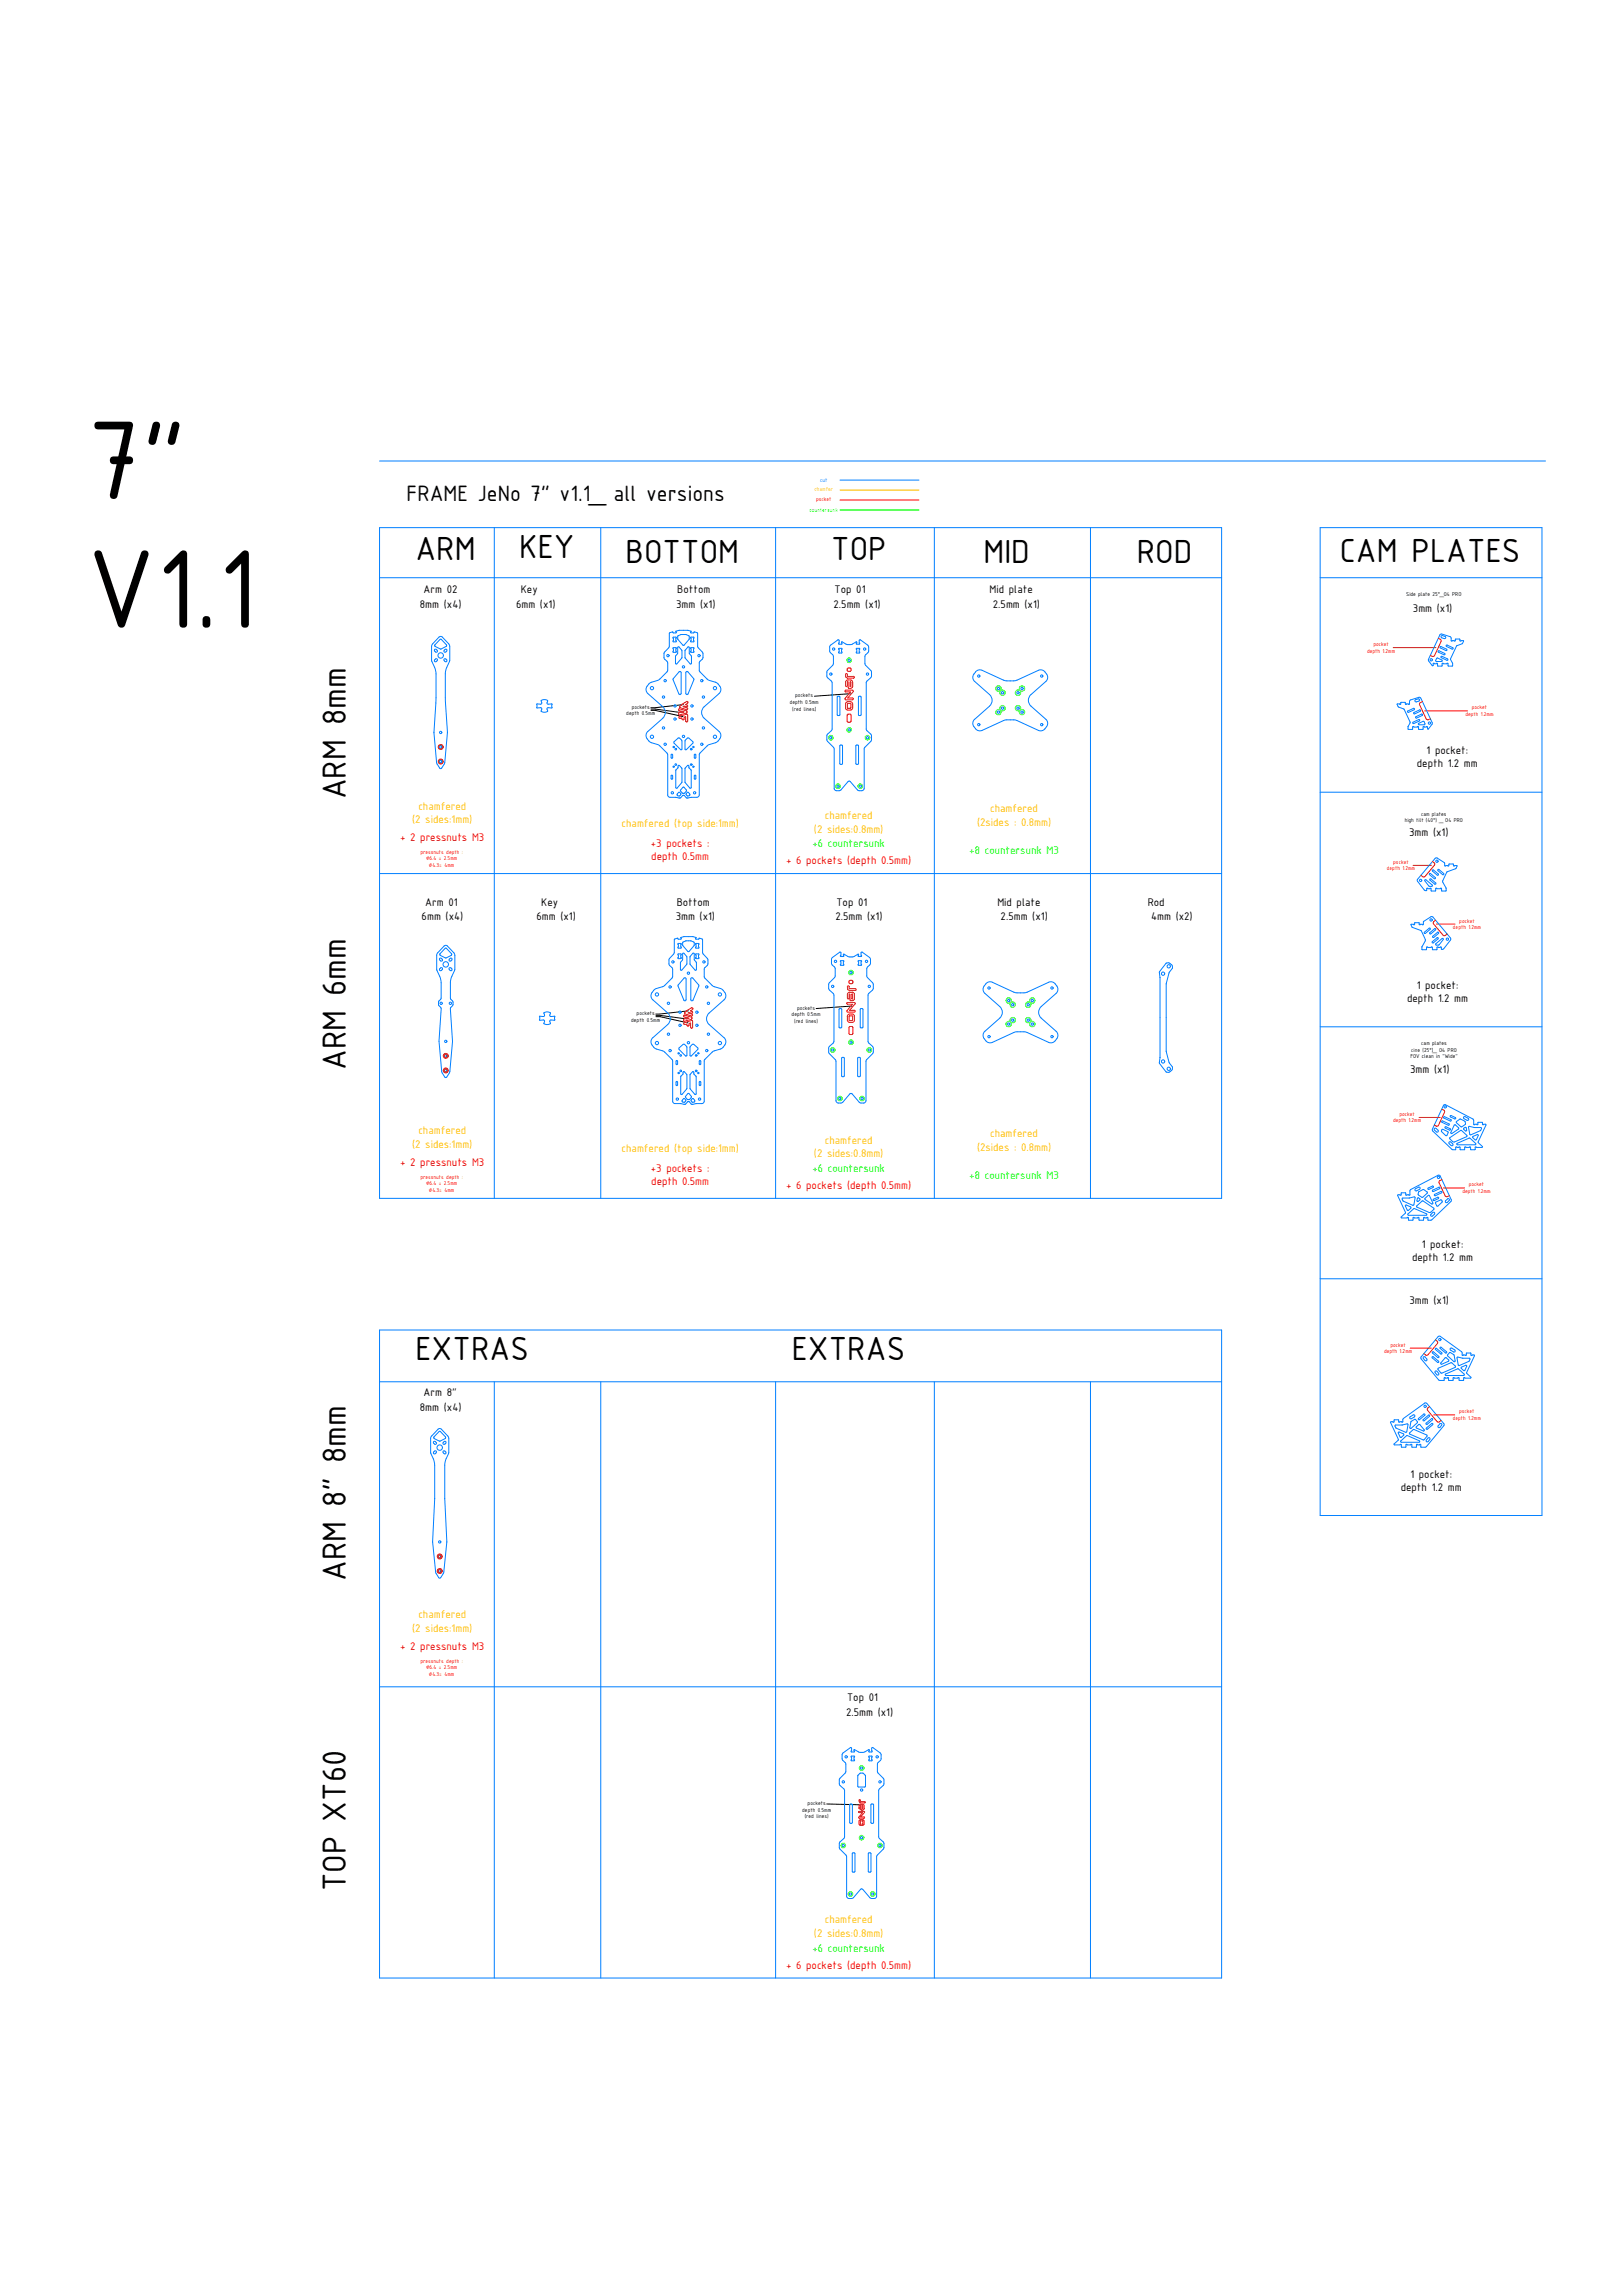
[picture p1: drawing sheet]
<svg xmlns="http://www.w3.org/2000/svg" width="420mm" height="594mm" viewBox="0 0 420 594" stroke-linecap="round" stroke-linejoin="round" font-family="sans-serif">
<defs><g id="words">
<g font-size="31">
<text x="22.4" y="129.2">7&quot;</text>
<text x="22.4" y="162.5">V1.1</text>
</g>
<g font-size="9.3">
<text x="107.5" y="144.9">ARM</text>
<text x="134.4" y="144.5">KEY</text>
<text x="161.9" y="145.8">BOTTOM</text>
<text x="215.2" y="145.1">TOP</text>
<text x="254.6" y="145.7">MID</text>
<text x="294.3" y="145.7">ROD</text>
<text x="346.8" y="145.5">CAM PLATES</text>
<text x="89.5" y="207" transform="rotate(-90 89.5 207)">ARM 8mm</text>
<text x="89.5" y="277.1" transform="rotate(-90 89.5 277.1)">ARM 6mm</text>
<text x="107.5" y="352.1">EXTRAS</text>
<text x="204.9" y="352.1">EXTRAS</text>
<text x="89.5" y="409.3" transform="rotate(-90 89.5 409.3)">ARM 8&quot; 8mm</text>
<text x="89.5" y="489.5" transform="rotate(-90 89.5 489.5)">TOP XT60</text>
</g>
<text font-size="6.2" x="105.2" y="129.7">FRAME JeNo 7&quot; v1.1_ all versions</text>
<g font-size="3.1">
<text x="109.6" y="153.6">Arm 02</text>
<text x="134.8" y="153.6">Key</text>
<text x="175.3" y="153.6">Bottom</text>
<text x="216.1" y="153.6">Top 01</text>
<text x="256.2" y="153.6">Mid plate</text>
<text x="108.7" y="157.3">8mm (x4)</text>
<text x="133.6" y="157.3">6mm (x1)</text>
<text x="175" y="157.3">3mm (x1)</text>
<text x="215.8" y="157.3">2.5mm (x1)</text>
<text x="257" y="157.3">2.5mm (x1)</text>
<text x="365.8" y="158.3">3mm (x1)</text>
<text x="369.3" y="195.2">1 pocket:</text>
<text x="366.8" y="198.5">depth 1.2 mm</text>
<text x="364.8" y="216.3">3mm (x1)</text>
<text x="109.2" y="238.2">6mm (x4)</text>
<text x="110.1" y="234.4">Arm 01</text>
<text x="138.9" y="238.2">6mm (x1)</text>
<text x="140.1" y="234.4">Key</text>
<text x="174.9" y="238.2">3mm (x1)</text>
<text x="175.2" y="234.4">Bottom</text>
<text x="216.3" y="238.2">2.5mm (x1)</text>
<text x="216.5" y="234.4">Top 01</text>
<text x="258.2" y="234.4">Mid plate</text>
<text x="259" y="238.2">2.5mm (x1)</text>
<text x="297.1" y="234.4">Rod</text>
<text x="298" y="238.2">4mm (x2)</text>
<text x="366.8" y="256">1 pocket:</text>
<text x="364.3" y="259.3">depth 1.2 mm</text>
<text x="365.1" y="277.8">3mm (x1)</text>
<text x="368" y="323">1 pocket:</text>
<text x="365.5" y="326.3">depth 1.2 mm</text>
<text x="364.9" y="337.5">3mm (x1)</text>
<text x="108.7" y="365.1">8mm (x4)</text>
<text x="109.6" y="361.4">Arm 8&quot;</text>
<text x="365.1" y="382.7">1 pocket:</text>
<text x="362.6" y="386">depth 1.2 mm</text>
<text x="219.3" y="440.4">Top 01</text>
<text x="219" y="444.1">2.5mm (x1)</text>
</g>
<g font-size="3.1" fill="#ffbf00">
<text x="108.3" y="209.6">chamfered</text>
<text x="106.7" y="213.1">(2 sides:1mm)</text>
<text x="160.9" y="214.2">chamfered (top side:1mm)</text>
<text x="210.7" y="215.5">(2 sides:0.8mm)</text>
<text x="213.5" y="212">chamfered</text>
<text x="252.9" y="213.9">(2sides : 0.8mm)</text>
<text x="256.3" y="210.3">chamfered</text>
<text x="108.3" y="293.6">chamfered</text>
<text x="106.7" y="297.2">(2 sides:1mm)</text>
<text x="160.9" y="298.3">chamfered (top side:1mm)</text>
<text x="210.7" y="299.6">(2 sides:0.8mm)</text>
<text x="213.5" y="296.1">chamfered</text>
<text x="252.9" y="297.9">(2sides : 0.8mm)</text>
<text x="256.3" y="294.4">chamfered</text>
<text x="108.3" y="418.9">chamfered</text>
<text x="106.7" y="422.5">(2 sides:1mm)</text>
<text x="213.5" y="497.9">chamfered</text>
<text x="210.7" y="501.4">(2 sides:0.8mm)</text>
</g>
<g font-size="3.1" fill="#f00">
<text x="103.6" y="217.8">+ 2 pressnuts M3</text>
<text x="168.5" y="219.3">+3 pockets :</text>
<text x="168.6" y="222.6">depth 0.5mm</text>
<text x="203.5" y="223.7">+ 6 pockets (depth 0.5mm)</text>
<text x="103.6" y="301.9">+ 2 pressnuts M3</text>
<text x="168.5" y="303.3">+3 pockets :</text>
<text x="168.6" y="306.7">depth 0.5mm</text>
<text x="203.5" y="307.7">+ 6 pockets (depth 0.5mm)</text>
<text x="103.6" y="427.2">+ 2 pressnuts M3</text>
<text x="203.5" y="509.6">+ 6 pockets (depth 0.5mm)</text>
</g>
<g font-size="3.1" fill="#0f0">
<text x="210.3" y="219.4">+6 countersunk</text>
<text x="250.9" y="221">+8 countersunk M3</text>
<text x="210.3" y="303.4">+6 countersunk</text>
<text x="250.9" y="305.1">+8 countersunk M3</text>
<text x="210.3" y="505.3">+6 countersunk</text>
</g>
<text font-size="1.6" fill="#007fff" x="212.3" y="124.7">cut</text>
<text font-size="1.6" fill="#ffbf00" x="210.9" y="127.2">chamfer</text>
<g font-size="1.6" fill="#f00">
<text x="211.3" y="129.7">pocket</text>
<text x="355.6" y="167.3">pocket</text>
<text x="353.9" y="168.9">depth 1.2mm</text>
<text x="379.4" y="185.3">depth 1.2mm</text>
<text x="381" y="183.6">pocket</text>
<text x="108.8" y="221.1">pressnuts depth :</text>
<text x="110.3" y="222.7">∅6.4 = 2.5mm</text>
<text x="111" y="224.4">∅4.3= 4mm</text>
<text x="359" y="225.3">depth 1.2mm</text>
<text x="360.7" y="223.6">pocket</text>
<text x="377.8" y="238.8">pocket</text>
<text x="376.1" y="240.5">depth 1.2mm</text>
<text x="360.6" y="290.5">depth 1.2mm</text>
<text x="362.3" y="288.9">pocket</text>
<text x="108.8" y="305.1">pressnuts depth :</text>
<text x="110.3" y="306.8">∅6.4 = 2.5mm</text>
<text x="111" y="308.5">∅4.3= 4mm</text>
<text x="378.6" y="308.8">depth 1.2mm</text>
<text x="380.2" y="307.1">pocket</text>
<text x="358.3" y="350.3">depth 1.2mm</text>
<text x="360" y="348.6">pocket</text>
<text x="377.7" y="365.9">pocket</text>
<text x="376.1" y="367.5">depth 1.2mm</text>
<text x="108.8" y="430.4">pressnuts depth :</text>
<text x="110.3" y="432.1">∅6.4 = 2.5mm</text>
<text x="111" y="433.8">∅4.3= 4mm</text>
</g>
<text font-size="1.6" fill="#0f0" x="209.5" y="132.4">countersunk</text>
<g font-size="1.6">
<text x="364" y="154.3">Side plate 25°_O4 PRO</text>
<text x="162.1" y="185.2">depth 0.5mm</text>
<text x="163.5" y="183.5">pockets</text>
<text x="204.5" y="182.2">depth 0.5mm</text>
<text x="205.1" y="184">(red lines)</text>
<text x="205.9" y="180.5">pockets</text>
<text x="363.7" y="212.9">high tilt (40°) _ O4 PRO</text>
<text x="367.9" y="211.1">cam plates</text>
<text x="164.8" y="262.8">pockets</text>
<text x="204.9" y="263">depth 0.5mm</text>
<text x="206.3" y="261.4">pockets</text>
<text x="163.4" y="264.5">depth 0.5mm</text>
<text x="205.6" y="264.8">(red lines)</text>
<text x="365.1" y="273.9">FOV clean in &quot;Wide&quot;</text>
<text x="365.3" y="272.2">cine (25°)_ O4 PRO</text>
<text x="368" y="270.4">cam plates</text>
<text x="209.1" y="467.3">pockets</text>
<text x="207.7" y="468.9">depth 0.5mm</text>
<text x="208.3" y="470.7">(red lines)</text>
</g>
</g></defs>
<!-- layer: Calque1 -->
<g fill="none" stroke="#007fff" stroke-width=".26">
<path d="M98.3 119.3h301.8M98.3 136.6h218v173.6h-218zM128 136.6v173.6M155.5 136.6v173.6M200.8 136.6v173.6M217.5 124.3h20.4M241.9 136.6v173.6M282.3 136.6v173.6M341.8 136.6h57.4v255.7h-57.4zM98.3 149.5h218M341.8 149.5h57.4M112.7 168.8h.3l.2-.2-.4-.6-.4 .3 .3 .5"/>
<path d="M113.2 171v-.3l-.2-.2-.6 .4 .3 .4 .5-.3M114.5 164.9l-.4-.2-.5 .2-1.6 1.8-.3 .7v3.7l1 2.1 .2 1.2-.1 7.6M114.5 164.9l1.7 1.8 .2 .7v3.7l-1.1 2.9v8a50.8 50.8 0 0 1-.2 15.4M115 171l-.1-.3 .2-.2 .6 .4-.2 .4-.5-.3M115.4 168.8h-.3l-.2-.2 .4-.6 .4 .3-.3 .5M115.6 167l-1.5-1.6-1.6 1.8 1.6 .8 1.5-.8M115.6 167v.2M167.5 177.6a1.41 1.41 0 0 0 .2 1.9l3.9 3.4a1.99 1.99 0 0 1 0 3l-3.9 3.4M174.2 167.7h.9v1.1h-.9zM174.2 165h.9v1.1h-.9zM175.4 164.7l.1 .8M175.5 165.5l1.3 1.5"/>
<path d="M176.3 164.3v-.1a2.62 2.62 0 0 1 2 .4l.1 .1M176.3 164.3l-.9 .4M176.3 179.5l-.2 .3-.4-.2-1.5-3.8 1.8-2 .3 .3v5.4M176.5 168.3v2l-1.5 1.6-.1-2 .5-.8 .1-1.6h.3l.7 .8M176.8 167h.3M177.4 168.3l-.1 2 1.6 1.6 .1-2-.6-.7v-1.7h-.3l-.7 .8M178.1 173.9l1.5 1.8v.3M178.1 173.9l-.4-.1-.2 .3v5.4M178.4 164.7v.8l-1.3 1.5M178.8 167.7h.8v1.1h-.8zM178.8 165h.8v1.1h-.8zM179.6 176l-1.5 3.6-.3 .2-.3-.3"/>
<path d="M180.6 164l-.9-.5-.2 .3h-.6l-.2-.1 .2-.3-.9-.2h-2.2l-.8 .2 .1 .3-.1 .1h-.7l-.1-.3-.9 .4v3.5l-1.4 1.8v1.2l.9 1v2.4l-2.2 2.1-2.2 .8-.9 .9M180.6 167.3l1.4 1.9v1.2l-1 1 .1 2.4 2.1 2.1 2.3 .8 .8 .9M180.6 164v3.3M186.3 177.6a1.4 1.4 0 0 1-.1 1.9l-3.9 3.4a1.98 1.98 0 0 0 0 3l3.9 3.4M214.3 175.4l.9 .9 .2 .4M215 167l-.2 .3v1.4l.8 .8M215.4 176.7v12M215.5 169.5l.2 .4M215.7 171.8l-.1 .4-1.5 1.6-.1 1.2 .2 .4M215.8 169.9v1.9M217.2 165.8l-.3-.2-1.9 1.4M217.2 167.8l-.1 .2 .1 .1"/>
<path d="M217.2 168.7l-.1 .2 .1 .1M217.2 166.4l-.1 .2 .1 .2M217.2 167.8l.8 .2-.1 .1 .1 .9h-.8M217.2 166.8l.8-.1-.1-.6 1.6 .8M217.2 165.8v.6M217.2 168.1v.6M219.5 166.9l1-.1 1.2-.7v.6l.7 .1 .2-.2-.2-.8 .2-.2 2.2 1.5 .1 1.6-1 1.2v1.9l.2 .4M221.7 167.9h.8v1.1h-.8zM224.1 172.2l1.3 1.3 .2 .5-.1 1.3-1.2 1.3-.1 12.1 .1 .3 1.2 1.1 .1 1.4-.2 .4-1.7 1.8v10.4l-.4 .5h-1.2l-2.3-2.4-2.2 2.4-1.1 .1-.5-.4v-10.4l-.2-.5-1.7-1.6v-1.3l.1-.5M252.3 176.4l3.9 3.4a1.99 1.99 0 0 1 0 3l-3.9 3.4M252.6 173.9a1.58 1.58 0 0 0-.3 2.5M254.2 173.5a1.4 1.4 0 0 0-1.7 .4"/>
<path d="M254.3 173.5l5.5 2.6M259.8 176.1l2.6 .2 .9-.2M270.5 173.9a1.58 1.58 0 0 1 .3 2.5M270.5 173.9a1.4 1.4 0 0 0-1.7-.4l-5.5 2.6M270.8 176.4l-3.9 3.4a1.99 1.99 0 0 0 0 3l3.9 3.4M372.2 170.3l-.3 .1-.2 .5 .1 .3M372.2 170.3l1.1 .6M372.4 168.8l-.1-.2 .2-.1 1.5 .6 .1 .3-.3 .1-1.4-.7M372.8 164.3l.4-.2 2.2 .7 .2 .2 .2 1 .2-.2 .7 .1 .1-.5h1l.2 .5 .8-.1 .1 .2M372.8 164.3l-3 6.5 1 1.5h.2l.1-.6 .7 .1 .2-.1 .2 .7h1l.1-.6M372.9 167.7l-.1-.2 .2-.1 1.5 .6M372.9 167.7l1.4 .7 .3-.1-.1-.3"/>
<path d="M373.1 170.2l-.1-.2 .3-.1 1.4 .7 .1 .2-.2 .1-1.5-.6M373.1 164.6l1 .1 .2 .4-.3 .2-.7-.2-.3-.2zM373.3 170.9l.1 .2-.2 .1h-1.4M373.3 171.8l.2-.1 .2 .1h.8l.2-.1 .2 .7 1.1-.1M375.9 168l.3-.1-.1-.2-1.5-.7-.2 .1 .1 .2 1.4 .7M376.1 171.7v.6M378.9 166l-.4 .7-1.5 .5-1.5 3.4 .5 1.1M112.8 182a49.9 49.9 0 0 0 .2 15.4M113 197.4l.8 1.4 .3 .2 .2-.2 .8-1.4M138.9 182.4l.1 .9M139 182.2l-.1 .1M139.9 183.2l.4 .2-.2 .6a1.21 1.21 0 0 0 1.7 0l-.2-.6 .3-.2"/>
<path d="M139.9 183.2l-.8 .1M140.1 181.3a1.57 1.57 0 0 1 1.6 0M140.1 181.3l.1 .9h-1.1M141.7 181.3v.9l1.2 .1M142.9 182.4v.8h-1M167.7 189.3a1.81 1.81 0 0 0 1 3l1.9 .6 2.2 2.3 .1 10.8 .6 .4 2.4 .2 .3-.1 .6-.6h.4M173.8 195.3l.3 .1v.7l-.2 .2-.2-.2zM175.6 198.2h.3l.6 .8v3.5l-1.4 1.6-.2-4.7 .6-.7zM175.9 191.1h-.4l-1.1 1.1 1.8 1.9M175.9 191.1l.6 .7M176.5 191.8v2.1l-.3 .1M177.4 191.6l-.1 .2"/>
<path d="M177.9 191.1l-.5 .5M178.3 198.3l-.3-.1-.7 .7v3.6l1.5 1.6 .1-4.7-.5-.7-.1-.4M178.3 191.1h-.4M178.3 191.1l1 .8 .1 .4-1.8 1.8-.3-.2v-2.1M179.8 195.3l.3 .1v.7l-.2 .2-.2-.2zM186.2 189.3a1.81 1.81 0 0 1-1 3l-2 .6-2.2 2.3v10.8l-.6 .4-2.6 .2-.6-.7M215.4 188.7l-.2 .5-.9 .8M217.2 180.2l.2 .2M217.2 180.2l-.5 .2v4.6l.5 .2M217.4 185l-.2 .2M217.4 180.4v4.6M217.5 192.9h.4l.2 .2v4.6l-.2 .2-.5-.2z"/>
<path d="M221.6 192.9h.5l.2 .2v4.6l-.2 .2-.5-.2zM222.9 180.4l-.2-.2-.5 .2v4.6l.5 .2 .2-.2M222.9 180.4v4.6M252.3 186.2a1.84 1.84 0 0 0 0 2.1 1.84 1.84 0 0 0 1.9 .8M270.8 186.2a1.84 1.84 0 0 1 0 2.1 1.84 1.84 0 0 1-2 .8l-5.8-2.7-2.4-.1-.8 .2-5.5 2.6M361.7 182.3l.3 .6M361.9 182.9l1.6 .7 1.6 3.3M362.7 181.8l-.1 .5-.8-.1-.1 .1M365 186.9v.2M365.1 187.1a1.8 1.8 0 0 0-.6 1.6l1.1 .1 .1-.7 1.2 .1 .2-.2 .1 .8h1.1l.1-.6M365.2 181.2l-.3 .2-.2 1-.1-.2-.7 .1-.2-.5h-1M365.2 181.2l2.1-.7 .4 .1 3.1 6.5-.1 .4-.9 1.2h-.2l-.2-.7-.2 .2-.6-.2-.2 .2"/>
<path d="M366.1 184.4l1.4-.6h.3l-.1 .3-1.5 .7-.2-.1zM366.1 183.7l.1-.2-.3-.1-1.4 .6M366.1 183.7l-1.5 .7-.2-.1 .1-.3M366.5 181.1l.8-.2 .2 .4-.2 .2M366.5 181.1l-.2 .2 .2 .4 .8-.2M366.7 185.9l-.2-.1 .1-.3 1.4-.7 .3 .1-.1 .3-1.5 .7M367.4 186.6l.1-.2-.2-.1-1.5 .6-.1 .3 .3 .1 1.4-.7M368.7 186.8l-.3-.1-1.2 .8 .2 .1h1.3l.2-.3M368.7 186.8l.2 .5M173.8 200.7l.3 .1v.7l-.2 .2-.2-.2zM175.3 205.6v.2M175.7 205.1h.3l.2 .6"/>
<path d="M175.7 205.1l-.4 .5M176.2 205.7l-.3 .3-.6-.2M177.6 205.7l.3 .3M177.7 204.5v.3M177.7 204.5l-.6-.7h-.3l-.7 .8 .7 .8M177.7 204.8l-.5 .5-.4 .1M178.2 205.1h-.3l-.3 .6M178.2 205.1l.3 .4M178.5 205.5v.4l-.6 .1M179.8 200.7l.3 .1v.7l-.2 .2-.2-.2zM341.8 205.1h57.4M98.3 226.1h218"/>
<path d="M365.9 239.3h-.6l.3 .7 2.2 .9M366.2 238.9v.5l-.3-.2M366.3 238.8l-.1 .1M366.3 238.9h1M367.3 238.8l.1 .6 .8-.1M368.2 239.2l.2 .2 .2-.9 1.8-1.2h.4l4.7 5.5v.5M368.9 227.8l.2-.1 1.7 1.4-.1 .3h-.8l-1-1.4zM370.2 227.6l.2-.1 1.3 1.1v.2l-.3 .1-1.2-1.1zM370.8 225.5v-.3h.3l1.2 1v.3h-.2l-1.2-1M371.3 227.5l.3-.1v-.2l-1.3-1.1h-.3l.1 .3 1.2 1.1M372.3 225.4l-.1-.3h.3l1.2 1 .1 .3h-.3l-1.2-1M373.5 228.4l.9 1.6"/>
<path d="M376.8 224.9l.4-.8-.8 .1-.2-.5-1-.1-.2 .6-.7-.1-.2 .1-.2-.9-1.9-1.2h-.3l-4.8 5.7 .1 .3 1.9 2.4h.4l.1-.6 .8 .2 .1-.2 .2 .7h1.1l.1-.7 1.2 .2 .1-.2 .2 .7h1.1l.1-.6M376.8 224.9l-2.2 .8-1.1 2.3v.4M113.9 246.9l1.5-1.5 1.5 1.5M113.9 246.9l.1 .4 1.3 .7M114 250.6l.3-.1 .3 .4-.6 .4-.2-.4 .3-.3M114.2 258.4l-.1 .3a1.32 1.32 0 0 0 .1 2.2v.2M114.2 254.4v4M114.5 248.3l.1 .3-.3 .2-.5-.4 .2-.4 .5 .3M115.3 248h.2M116.5 248.1h.5v.4l-.5 .3-.3-.2 .1-.3M116.5 248.1l-.2 .2M116.7 250.6l-.2-.1-.3 .2 .3 .5"/>
<path d="M116.7 250.6l.3 .5-.2 .2-.3-.1M116.9 246.9l-.1 .4-1.3 .7M117.7 251.2v-4.1l-1.9-2.2-.6-.2-2.1 2.4v3.9l.9 2.1 .2 1.3M117.7 251.2l-1.1 2.8 .1 4.7a1.31 1.31 0 0 1-.1 2.2v.2a52.1 52.1 0 0 1-.2 16.5l-1 1.3-1-1.4a52.7 52.7 0 0 1-.2-16.4M168.8 256.9a1.39 1.39 0 0 0 .2 1.9l3.9 3.4a1.99 1.99 0 0 1 0 3l-3.9 3.4M173.2 248.5v1.2l.7 .8M173.9 250.4l.2 .5v1.9l-.1 .4-2.1 2-2.2 .8-.9 .9M174.4 247l-1.2 1.5M175.6 243.1l-.1-.3-.9 .3v3.5l-.2 .4M175.6 246.9l-.1 .2 .1 .1M175.6 247.8l-.1 .2 .1 .1M175.6 244.2l-.1 .2 .1 .1"/>
<path d="M175.6 245.1l-.1 .2 .1 .1M175.6 246.9l.8 .2-.2 .2 .2 .8-.8 .1M175.6 244.2l.8 .2-.2 .1 .2 .9h-.8M175.6 244.5v.6M175.6 247.3v.5M176.2 249.1l.1 2.1 .2-.1 1.3-1.6M176.2 242.8l.2 .3h-.8M176.2 242.8l.9-.4h2.3l.8 .4M176.7 248.4l-.5 .7M176.8 243.9l-.1 .8 1.4 1.6M176.8 243.8a2.61 2.61 0 0 1 2-.3l.9 .4v.8l-1.3 1.6M177.1 253.2l.3-.1 .2 .3v5.4l-.2 .3-.4-.2-1.5-3.8z"/>
<path d="M177.8 247.6v.1M177.8 247.6l-1-.9-.1 1.7M177.8 247.7v1.8M178.1 246.3h.3M178.9 253.2h.5l1.5 1.9-1.7 4-.4-.3zM179.4 246.8l-.7 .8M179.4 246.8h.3v1.6l.6 .8-.2 2-1.5-1.6 .1-2M180.1 247h.8v1.1h-.8zM180.1 244.3h.8v1.1h-.8zM180.2 242.8l-.2 .2 .2 .1h.6l.2-.3 .8 .3 .1 3.6 1.4 1.8M182.5 253.2l1.9 1.9M183.3 248.5l-.1 1.2-.9 1v2.1l.2 .4"/>
<path d="M184.3 255.1l2.5 .9 .8 .9M187.6 256.9a1.4 1.4 0 0 1-.2 1.9l-3.8 3.4a1.99 1.99 0 0 0 0 3l3.8 3.4M216.2 250.8l-.1 2.1-1.4 1.5-.2 .4 .1 1.4 1.1 .9 .2 .5v12l-.2 .4-1.1 1-.1 1.3 .2 .5 1.7 1.8v10.3M217.6 248.7h.8v1.1h-.8zM222.3 247.1l-.2-.1-1.1 .6-1 .1-1.6-.7v.6h-.7l-.2-.2 .2-.1v-.8h-.3l-2.1 1.6v1.4l.9 1.3M222.3 247.3l-.2 .1 .2 .2M222.3 249.6l-.2 .1 .2 .2M222.3 248.7l-.2 .1 .2 .2M222.3 247.6h.7l-.1-1 .2-.2 2.1 1.6 .1 1.5-.9 1.3M222.3 248.7l.8 .1-.2 .2 .1 .8-.7 .1M222.3 247.1v.2M222.3 249v.6"/>
<path d="M224.4 250.8l.1 2.1 1.4 1.5 .2 .4-.1 1.4-1.1 .9-.2 .5v12l1.4 1.7-.1 1.3-1.8 2v10.3M255 257.1l3.8 3.5a1.99 1.99 0 0 1 0 2.9l-3.8 3.5M271.5 254.3a1.84 1.84 0 0 1 1.9 .7 1.84 1.84 0 0 1 0 2.1M271.5 254.3l-5.6 2.5-.8 .2-2.6-.2-5.6-2.5a1.85 1.85 0 0 0-2 .7 1.85 1.85 0 0 0 .1 2.1M273.4 257.1l-3.8 3.5a1.99 1.99 0 0 0 0 2.9l3.8 3.5M300.3 253.1h.1M300.3 253.1v20.6M301.9 254.6v17.5l.7 2.9M302.6 251.9l-.7 2.7M302.8 249.3h-.9l-1.7 2.2 .1 1.6M302.8 249.3l.5 .4M303.3 249.7l.2 .8"/>
<path d="M303.5 250.5l-.9 1.3M367.8 240.9l1.2 2.5-.9 1.7M368.1 245.1l.1 .7h1.1v-.5M369.3 245.2l.1-.1 .2 .1M369.6 245.3h.9M370 240.3h.2v.3l-1.2 1M370 240.3l-1.3 1v.3h.3M370.2 241.4l1.2-1h.3l-.1 .3-1.2 1h-.3zM370.5 245.2l.2-.1 .1 .1M370.8 245.3v.5M370.9 242.4l1.2-1.1h.3v.3l-1.2 1h-.3zM372 245.2l.2-.1 .1 .1"/>
<path d="M372 245.3l-.1 .5-1.1-.1M372 242.7l.3 .1v.2l-1.2 1.1-.3-.1v-.2l1.2-1.1M372.3 245.3h.5M372.6 244.6h-.8l-.2-.2 1.7-1.5h.3v.3l-1 1.4M372.8 245.2l.2-.1 .1 .1M373.1 245.3v.3M375.5 243.3l-1.7 2.3-.4 .2-.3-.2M139.8 263v1.1M139.8 264.1h1l.2 .2-.2 .6M140.8 262.3a1.22 1.22 0 0 1 1.7 0l-.2 .4M140.8 262.3l.2 .4M141 262.7l-.2 .4h-1"/>
<path d="M142.3 262.7l.2 .4h1M143.5 263l.1 1.1h-1.1l-.2 .2 .2 .6a1.24 1.24 0 0 1-1.7 0M169 268.6a1.82 1.82 0 0 0 .9 3l2 .6 2.2 2.3v10.6l.4 .5 2.9 .3 .7-.7h.4l.6 .7 3-.4 .2-.4v-10.5l.2-.4M175.1 274.6l.3 .1v.7l-.2 .2-.2-.2zM175.1 280l.3 .1v.7l-.2 .2-.2-.2zM177.2 270.4h-.4l-1.1 1 1.8 1.9M177.2 270.4l.6 .7M177.8 278.2l-.9-.8-.1 .7-.6 .5 .1 4.7h.3l1.2-1.6M177.8 273.2l-.3 .1M177.8 271.1v2.1M177.8 278.2v3.5M178.6 271.1v2.1l.4 .1"/>
<path d="M179.2 270.4h.4l1.1 1-1.7 1.9M179.2 270.4l-.6 .7M179.3 277.4l.3 .1v.5l.6 .7-.1 4.6-1.5-1.6v-3.5zM181.1 274.6l.3 .1v.7l-.2 .2-.2-.2zM181.1 280l.3 .1v.7l-.2 .2-.2-.2zM184.4 272.4l-1.9 1.8M187.4 268.6a1.82 1.82 0 0 1-.9 3l-2.2 .8M217.3 261.1h.4l.2 .2v4.6l-.2 .2-.5-.2zM217.9 273.8l.5-.1 .2 .2v4.6l-.2 .2-.5-.2zM222.1 273.8l.4-.1 .2 .2v4.6l-.2 .2-.5-.2zM222.8 261.1h.4l.2 .2v4.6l-.2 .2-.5-.2zM255 267a1.84 1.84 0 0 0-.1 2.1 1.84 1.84 0 0 0 2 .7l5.6-2.5 .8-.2 2.3 .1 5.9 2.6"/>
<path d="M273.4 267a1.83 1.83 0 0 1 .1 2.1 1.83 1.83 0 0 1-2 .7M300.3 273.7v.1M300.3 273.8l-.1 1.5 1.7 2.2h.9M302.6 275l.9 1.3-.1 .6-.6 .6M341.8 265.8h57.4M176.9 284.4l-.3 .4v.4l.6 .1 .3-.3M176.9 284.4h.3M177.2 284.4l.3 .6M178.5 284.6h-.5l-.6-.7 .7-.9 .9 .9-.5 .7M178.9 284.7v.3M179.2 284.4l-.3 .3M179.5 284.4h-.3"/>
<path d="M179.5 284.4l.3 .4v.4l-.6 .1-.3-.3M216.4 284.9l.2 .4 .4 .2 1.2-.2M218.2 285.3l2.1-2.3 2.1 2.3M224.2 284.9l-.2 .4-.4 .2-1.2-.2M370.8 292.3l.1 .5 5.2 4.8M371.8 292.1l-.3-.1-.2 .4 .5 .6M371.8 292.1l.5 .6-.2 .4-.3-.1M373.2 290.3l.3-.1 1.6 .7 .1 .3-.3 .1-1.6-.8zM373.3 292.4l.2-.1 1.3 .6 .1 .3M373.3 292.4l-.1 .5 1.1 1.1 .6-.8M373.7 286.2l.5-.2 7.1 3.7M373.7 286.2l-2.9 6.1"/>
<path d="M374 289.1l-.3 .1 .1 .2 1.6 .8 .3-.1-.1-.3-1.6-.7M375.2 296.1l-.1-.3 .3-.3 .8 .9-.4 .2-.6-.5M375.4 292.2l.1 .2-.3 .1-1-.5-.1-.2 .2-.1 1.1 .5M376.5 291.2h.3l.8 .7v.3l-1.9 1.2-.1-.2zM376.8 289.3l.1 .2-.3 .1-1.1-.5-.1-.2 .3-.1 1.1 .5M377 290.6l1.2 1.1M377.9 289.7l-.8 .6-.1 .3M378.1 289.7h-.2M378.1 289.7l1.1 .5M379 292l.5-.1 .1 .9-.7-.4 .1-.4M379.2 290.2l.2 .8-1 .7h-.2M379.3 289.1h-.3l-.1 .4 1.2 .5 .1-.4-.9-.5"/>
<path d="M379.7 294.2v-.3l-1.3-1.3h-.3l-2.8 1.9 .8 1 .4 .1M379.7 294.2l-3.2 1.4M380.2 291.6l1.5 .3h1.6l.2 .3-.3 .5-2.5 1.1-.2-.2zM380.5 294.6l-3.3 1.4-.1 .2 .2 .1h4.7v-.3l-1.5-1.4M381.3 289.7l.2 .3v1.1l.8-.1M382.2 295l-.3 .1-.7-.8 1.3-.6 .2 .3-.5 1M382.6 290.6h1.2M382.6 290.6l-.1 .5-.2-.1M383.8 290.6v.5l.7-.1M384.5 291l.2 .2-2 4.4 1.1 1.2-.1 .2h-1.5l-.2-.2-.1 .8h-1.1l-.1-.7-1.2 .1-.2-.2-.2 .8h-1l-.2-.7-.7 .1-.2-.2-.2 .8h-.7M363.8 314.1l-1.1 .9 .1 .3h1.5l.2-.2 .1 .7 1.1 .1 .2-.7 1.1 .1 .2-.2 .2 .7 1 .1 .2-.7 .7 .1 .2-.2 .2 .7M363.8 308.8l.2 .6h.9l.1-1.1 .2-.4 7.1-3.7 .4 .1 3 6.6-5 4.9h-1.1"/>
<path d="M363.8 308.8h-1l-.1 .6-.7-.1-.2 .1 2 4.4v.2M364.1 311.9l-.2 .1-.1 .2 .5 1 .2 .1 .8-.7-1.2-.7M364.5 314.2l.1 .4h4.6l.2-.2-.1-.2-3.2-1.4-1.6 1.4M366 311.9l-.3 .1-2.4-1.1-.3-.7 3.2-.4 .1 .2-.3 1.9M366.3 307.8l.9-.5 .4 .1-.1 .4-.8 .5-.3-.1zM366.8 312.2l1.5-1.4 2.9 1.9v.3l-1.1 .9-3.3-1.4zM366.9 310.2l-.1 .7 .2 .1 .6-.4-.1-.3M366.9 310.2l.2-.2 .4 .3M368.9 310.5v-.3l.8-.8h.3l.9 2v.2l-.3 .1M368.9 310.5l1.7 1.2M369.4 308.6l.1 .3-1.3 1.1-1.1-.8 .1-.7 1.2-.6 1.1 .7M371 307.4l.1-.3-.3-.1-1.1 .5-.1 .3 .3 .1"/>
<path d="M371 307.4l-1.1 .5M371.1 308.4l-.3-.1 .1-.2 1.6-.8 .3 .1-.1 .3-1.6 .7M371.1 310.4l-.1 .3 .3 .1M371.1 310.4l1.1-.5 .2 .1-.1 .3-1 .5M371.3 314.3l.1-.3-.3-.2-.7 .8 .3 .2 .6-.5M371.7 311.2l1.3-.6 .2 .1 .2 .4-1.2 1.1-.3-.1-.3-.7zM373.2 308.8l.1-.3-.3-.1-1.6 .8-.1 .2 .3 .1M373.2 308.8l-1.6 .7M375.1 310.8l.1-.3-.3-.2-.7 .5M375.1 310.8l-.6 .5-.3-.2v-.3M341.8 331h57.4M98.3 344.3h218v167.7h-218z"/>
<path d="M98.3 357.7h218M128 357.7v154.3M155.5 357.7v154.3M200.8 357.7v154.3M241.9 357.7v154.3M282.3 357.7v154.3M367.9 351.2v.5M367.9 351.2l4.4-5.2 .4-.1 5.6 4 .3 .9h1l.1-.6 1.1 .1 .2 .6 .1-.2 .6 .1-2 4.5M367.9 351.8l4.7 5.5h1.2l.1-.7 .8 .1 .1-.1 .2 .7h1.1l.1-.6M368.5 351.7l-.1-.3 .4-.2 .6 .9-.4 .2-.5-.6M370.8 350l.3-.1 1.4 1.2v.3h-.3l-1.4-1.2zM372.4 352.4v.2l-.2 .1-1.4-1.2v-.3h.2l1.4 1.2"/>
<path d="M372.4 355.5l-.5-.6h-.3l-.1 .3 .5 .7M372.4 355.5v.4h-.4M372.8 349.1v-.3h.3l1.4 1.1v.3h-.3l-1.4-1.1M373 350.5h.3l-.1-.3-1.3-1.2-.3 .1v.2l1.4 1.2M374.1 351.5l-1.1 1.3v.3h.2l1.8-.7M374.1 351.5h.3l.6 .5v.4M374.2 355.7l-.1 .2 .2 .2M374.3 356.1h4.6M375.2 350.2l.3-.1 .9 .6 .2 1.8-1.8-1.5-.1-.3 .5-.5M375.5 349.5l-.1-.3 .3-.3 1 .8-.3 .3-.9-.5M376.2 356.7l.1-.1 .2 .1M376.5 356.7h.9l.2-.1 .1 .7h1.1l.1-.6"/>
<path d="M376.7 353.9v-.3l-1-.9-3.4 1.5M376.7 354l-3.6 1.5-.8-1v-.3M377.2 351.3l1.5 .3h1.7l.1 .3-.3 .5-2.5 1.1-.2-.2zM377.3 354.3l1.7 1.4-.1 .4M377.3 354.3l-3.1 1.4M378.3 353.9l1.1-.5 .3 .2-.6 1.2-.8-.6zM378.9 356.7l.2-.1 .1 .1h1.5M379.7 355.3l1.1 1.2-.2 .2M111.5 372.4v3.7l1 2.7v9.1M112.3 373.2l.3-.1 .3 .3v.4l-.3 .1-.3-.3zM112.5 375.6h.3l.2 .2-.4 .6-.4-.3zM113.4 370l.4-.2 .5 .2"/>
<path d="M113.4 370l-1.7 1.7-.2 .7M114.3 370l1.6 1.7 .3 .7v3.6l-1 2.8-.1 9.1M114.7 373.4l.5-.3 .3 .4-.6 .4-.2-.2zM114.7 375.6h.5l.3 .4-.1 .3h-.4l-.3-.4zM115.4 372.1l-1.6-1.6-1.5 1.7 1.5 .9 1.6-.9M115.4 372.1v.1M362.1 368l.1 .2 .2-.2M362.1 368l-.1-.4-1-.1-.2 .6-.7-.1-.1 .2 2 4.4-1.1 1.2M362.4 368l.7 .1 .2-.9 5.7-4.1 .4 .2 4.4 5.2 .1 .4-4.8 5.7h-1.2l-.1-.7-.8 .1-.2-.1-.1 .7h-1.1l-.2-.7-1.1 .1-.2-.1-.2 .7h-1l-.2-.7-1.7 .1-.1-.2M362.5 372l.3 .1 .6-.8-1.3-.6-.1 .3 .5 1M364.1 371.6l3.3 1.4 .1 .2-.1 .1h-4.7l-.1-.3 1.5-1.3M364.5 368.8l-.2-.2-1.3 .3"/>
<path d="M364.5 368.8l-.3 1.8-.2 .2-2.6-1.1-.3-.6 .2-.2h1.7M365 371.2l-.1-.3 1.2-.9 3.3 1.5v.3l-.7 .9M365 371.2l3.4 1.5h.3M365.2 368.1l-.2 1.5 .2 .2 1.7-1.5M365.2 368.1l1.1-.7 .6 .6v.3M366.1 366.8l.2-.3-.3-.3-1.1 .8 .3 .3 1-.5M367.2 367.2l1.4-1.2 .3 .1-.1 .2-1.3 1.2h-.3zM368.4 367.5l1.4-1.2h.3v.3l-1.4 1.2h-.3zM368.5 370.4h.2v-.3l-1.2-1.4-.9 .7 .1 .3 1.8 .7M369.2 368.4l1.4-1.2 .3 .1-.1 .2-1.3 1.2h-.3zM369.7 373.2l-.3 .1-.2-.4 .8-.8 .2 .4-.5 .7M370.9 368.8v-.3h-.3l-1.3 1.2-.1 .2 .3 .1"/>
<path d="M370.9 368.8l-1.4 1.2M372.7 368.6l.3-.1 .3 .3-.8 .8-.3-.4zM112.5 388l-.5 11.1 .8 7.8M112.5 387.9v.1M115.1 387.9v.1M115.1 388l.6 11.1-.8 7.8-.8 1.5-.3 .1-.2-.1-.8-1.5M98.3 436.6h218M218 455.3l.2 .4M218.2 455.7l.7 .8v2.2l-1.4 1.6M220.1 452.4l.4 .1-.2 1h.9v-.6l1 .6M220.1 452.4l-2 1.5-.1 1.4M220.3 454.6h.9v1.2h-.9z"/>
<path d="M222.1 459.5v2.9M222.2 453.5l1.2 .1M223.5 459h-.8l-.6 .5M223.5 459l.5 .5M223.9 453.5l-.5 .1M223.9 453.5l1-.6v.6h.9l-.1-1 .3-.1 2 1.5 .1 1.4M224 459.5l.1 2.9M224.9 454.6h.9v1.2h-.9zM227.9 455.7l-.7 .8v2.2l1.5 1.6M228.1 455.3l-.2 .4M217.5 460.3l-.2 .4v1.2l1.2 1.3 .1 .3v12l-.2 .4-1 1-.1 1.3 .2 .5 1.6 1.8 .1 10.6 .6 .3 1-.1 2.2-2.4 2.2 2.3M220.7 467.2l-.5-.2-.2 .2v4.6l.5 .2 .2-.2"/>
<path d="M220.7 467.2v4.6M220.7 479.7l.4-.1 .2 .2v4.6l-.2 .2-.5-.2zM222.1 462.4l.2 .2h1.6l.1-.2M224.8 479.7l.5-.1 .2 .2v4.6l-.2 .2-.5-.2zM225.5 467h.4l.3 .2-.1 4.6-.1 .2-.5-.2zM228.7 460.3l.1 .4v1.2l-1.2 1.3-.1 .3v12l.2 .4 1 1 .1 1.3-.1 .5-1.7 1.8-.1 10.3-.3 .6h-1M225.2 491.2l.4 .2"/>
<circle cx="114.1" cy="169.7" r=".7"/>
<circle cx="168.8" cy="178.1" r=".43"/>
<circle cx="172.2" cy="176.2" r=".3"/>
<circle cx="172.9" cy="169.7" r=".3"/>
<circle cx="176.9" cy="172.6" r=".3"/>
<circle cx="180.9" cy="169.7" r=".3"/>
<circle cx="181.7" cy="176.2" r=".3"/>
<circle cx="185.1" cy="178.1" r=".43"/>
<circle cx="215.1" cy="174.5" r=".3"/>
<circle cx="215.8" cy="168" r=".3"/>
<circle cx="219.8" cy="170.9" r=".3"/>
<circle cx="223.8" cy="168" r=".3"/>
<circle cx="224.6" cy="174.5" r=".3"/>
<circle cx="253.4" cy="175" r=".3"/>
<circle cx="258.5" cy="178.2" r=".3"/>
<circle cx="259.5" cy="179.3" r=".3"/>
<circle cx="263.5" cy="179.3" r=".3"/>
<circle cx="264.6" cy="178.2" r=".3"/>
<circle cx="269.7" cy="175" r=".3"/>
<circle cx="370.5" cy="170.8" r=".3"/>
<circle cx="114.1" cy="197.1" r=".3"/>
<circle cx="114.1" cy="189.6" r=".3"/>
<circle cx="114.1" cy="193.4" r=".3"/>
<circle cx="168.8" cy="190.7" r=".43"/>
<circle cx="171.8" cy="180.4" r=".3"/>
<circle cx="171.8" cy="188.4" r=".3"/>
<circle cx="172.2" cy="192.7" r=".3"/>
<circle cx="174.4" cy="193.4" r=".17"/>
<circle cx="174.4" cy="198.5" r=".17"/>
<circle cx="174.7" cy="182.7" r=".3"/>
<circle cx="174.7" cy="186.1" r=".3"/>
<circle cx="174.9" cy="197.9" r=".22"/>
<circle cx="174.9" cy="193.9" r=".22"/>
<circle cx="176.9" cy="190.6" r=".3"/>
<circle cx="178.9" cy="193.9" r=".22"/>
<circle cx="178.9" cy="197.9" r=".22"/>
<circle cx="179.1" cy="182.7" r=".3"/>
<circle cx="179.1" cy="186.1" r=".3"/>
<circle cx="179.5" cy="198.5" r=".17"/>
<circle cx="179.5" cy="193.4" r=".17"/>
<circle cx="181.7" cy="192.7" r=".3"/>
<circle cx="182.1" cy="180.4" r=".3"/>
<circle cx="182.1" cy="188.4" r=".3"/>
<circle cx="185.1" cy="190.7" r=".43"/>
<circle cx="215.1" cy="191" r=".3"/>
<circle cx="219.8" cy="188.9" r=".3"/>
<circle cx="224.6" cy="191" r=".3"/>
<circle cx="253.4" cy="187.6" r=".3"/>
<circle cx="258.5" cy="184.3" r=".3"/>
<circle cx="259.5" cy="183.3" r=".3"/>
<circle cx="263.5" cy="183.3" r=".3"/>
<circle cx="264.6" cy="184.3" r=".3"/>
<circle cx="269.7" cy="187.6" r=".3"/>
<circle cx="370.1" cy="187.2" r=".3"/>
<circle cx="174" cy="205.2" r=".3"/>
<circle cx="179.8" cy="205.2" r=".3"/>
<circle cx="216.9" cy="203.5" r=".3"/>
<circle cx="222.7" cy="203.5" r=".3"/>
<circle cx="367.8" cy="227.9" r=".3"/>
<circle cx="370.5" cy="238.1" r=".3"/>
<circle cx="372" cy="222.9" r=".3"/>
<circle cx="114.2" cy="259.7" r=".3"/>
<circle cx="115.4" cy="249.6" r=".7"/>
<circle cx="116.6" cy="259.7" r=".3"/>
<circle cx="170.1" cy="257.4" r=".43"/>
<circle cx="173" cy="259.7" r=".3"/>
<circle cx="173.5" cy="255.5" r=".3"/>
<circle cx="174.2" cy="249" r=".3"/>
<circle cx="178.2" cy="251.9" r=".3"/>
<circle cx="182.2" cy="249" r=".3"/>
<circle cx="183" cy="255.5" r=".3"/>
<circle cx="183.4" cy="259.7" r=".3"/>
<circle cx="186.4" cy="257.4" r=".43"/>
<circle cx="215.6" cy="255.3" r=".3"/>
<circle cx="216.3" cy="248.9" r=".3"/>
<circle cx="220.3" cy="251.8" r=".3"/>
<circle cx="224.3" cy="248.9" r=".3"/>
<circle cx="225" cy="255.3" r=".3"/>
<circle cx="256" cy="255.7" r=".3"/>
<circle cx="261.1" cy="259" r=".3"/>
<circle cx="267.2" cy="259" r=".3"/>
<circle cx="272.3" cy="255.7" r=".3"/>
<circle cx="301.1" cy="252" r=".43"/>
<circle cx="302.6" cy="250.1" r=".43"/>
<circle cx="374.7" cy="243.1" r=".3"/>
<circle cx="115.4" cy="269.6" r=".3"/>
<circle cx="115.4" cy="277.1" r=".3"/>
<circle cx="115.4" cy="273.3" r=".3"/>
<circle cx="170.1" cy="270" r=".43"/>
<circle cx="173" cy="267.7" r=".3"/>
<circle cx="173.5" cy="272" r=".3"/>
<circle cx="175.7" cy="277.8" r=".17"/>
<circle cx="175.7" cy="272.7" r=".17"/>
<circle cx="176" cy="265.4" r=".3"/>
<circle cx="176" cy="262" r=".3"/>
<circle cx="176.2" cy="277.2" r=".22"/>
<circle cx="176.2" cy="273.2" r=".22"/>
<circle cx="178.2" cy="269.9" r=".3"/>
<circle cx="180.2" cy="273.2" r=".22"/>
<circle cx="180.2" cy="277.2" r=".22"/>
<circle cx="180.4" cy="265.4" r=".3"/>
<circle cx="180.4" cy="262" r=".3"/>
<circle cx="180.8" cy="277.8" r=".17"/>
<circle cx="180.8" cy="272.7" r=".17"/>
<circle cx="183" cy="272" r=".3"/>
<circle cx="183.4" cy="267.7" r=".3"/>
<circle cx="186.4" cy="270" r=".43"/>
<circle cx="215.6" cy="271.8" r=".3"/>
<circle cx="220.3" cy="269.8" r=".3"/>
<circle cx="225" cy="271.8" r=".3"/>
<circle cx="256" cy="268.3" r=".3"/>
<circle cx="261.1" cy="265.1" r=".3"/>
<circle cx="262.2" cy="260.1" r=".3"/>
<circle cx="262.2" cy="264.1" r=".3"/>
<circle cx="266.2" cy="260.1" r=".3"/>
<circle cx="266.2" cy="264.1" r=".3"/>
<circle cx="267.2" cy="265.1" r=".3"/>
<circle cx="272.3" cy="268.3" r=".3"/>
<circle cx="301.1" cy="274.8" r=".43"/>
<circle cx="302.6" cy="276.7" r=".43"/>
<circle cx="175.3" cy="284.5" r=".3"/>
<circle cx="181.1" cy="284.5" r=".3"/>
<circle cx="217.4" cy="284.4" r=".3"/>
<circle cx="223.2" cy="284.4" r=".3"/>
<circle cx="374.1" cy="286.5" r=".3"/>
<circle cx="372.4" cy="304.8" r=".3"/>
<circle cx="372.7" cy="346.8" r=".3"/>
<circle cx="113.8" cy="374.7" r=".7"/>
<circle cx="368.9" cy="364" r=".3"/>
<circle cx="113.8" cy="399.1" r=".3"/>
<circle cx="113.8" cy="406.7" r=".3"/>
<circle cx="113.8" cy="402.9" r=".3"/>
<circle cx="219" cy="454.8" r=".3"/>
<circle cx="223" cy="457.7" r=".3"/>
<circle cx="227.1" cy="454.8" r=".3"/>
<circle cx="218.3" cy="477.7" r=".3"/>
<circle cx="218.3" cy="461.2" r=".3"/>
<circle cx="223" cy="475.7" r=".3"/>
<circle cx="223" cy="463.4" r=".3"/>
<circle cx="227.8" cy="477.7" r=".3"/>
<circle cx="227.8" cy="461.2" r=".3"/>
<circle cx="220.2" cy="490.3" r=".3"/>
<circle cx="225.9" cy="490.3" r=".3"/>
</g>
<!-- layer: 0 -->
<path d="M220.1 179.6l-9.3 .6M168.5 183.5l7.6 .9M168.5 183.9h1.1l7.2 1.6M176.9 182.4l-8.4 .8M169.8 262.8l7.6 .9M169.8 263.2h1.1l7.2 1.6M178.2 261.7l-8.4 .8M220.6 260.4l-9.3 .7M214 467l9.3 .2" fill="none" stroke="#000" stroke-width=".26"/>
<!-- layer: Calque1_chamfered -->
<path d="M217.5 126.9h20.4" fill="none" stroke="#ffbf00" stroke-width=".26"/>
<!-- layer: Calque1_pocket -->
<g fill="none" stroke="#f00" stroke-width=".26">
<path d="M217.5 129.4h20.4M218.8 178.7h2l.1 .3-1.4 1.7h1.2l.2 .4h-2.1v-.3l1.4-1.7h-1.2zM218.9 176.6l.3-.5 1-.1 .4 .2 .1 .4M218.9 176.6v.9M218.9 177.5h.1M219.3 173.1l.9-.1 .1 .6-.8 .1zM219.4 176.6l.2-.1v1.6l.8 .1 .3-.6M219.4 176.6l-.1 1.1-.4-.2M219.5 175.5a.71 .71 0 0 1-.4-1.2l.3 .3v.5h1.6l.2 .2-.2 .2M219.5 175.6h1.5M220.3 176.6l-.3-.1v1.2l.3-.1M220.3 176.6v1"/>
<path d="M220.7 176.6v1M370.3 169.7l.5 .2M371.3 169.7l-.5 .2M372.3 165.2l.7 .4 .1 .4-1.8 3.7M175.8 183.9l-.2-.2 .2-.2 1.9 .5 .2 .2M175.8 183.9l1.3 .4-.7 .2 .1-.2-.4-.1-.4 .5 .1 .4 1.9-.5 .2-.3M176.4 182.3l-.5 .6 .1 .2 1.7 .6 .3-.2M176.5 186v-.2l-.7 .1v-.4l2.1-.6 .1 1.8-.1 .1h-.3M176.5 186l.1 .2M176.6 186.2l.4 .1 .1-.7 .4-.1v1.1M177.5 186.6l.1 .2M177.7 181.6l.3 .1v.3l-.6 .4 .6 .3"/>
<path d="M177.8 181.6l-1.3 .8M177.9 184.2v.1M178 182.7v.1M178 183.5h.1M178 182.8l-.2 .2-.7-.2-.3 .1 1.2 .6M219.1 181.8l.4-.2 1.1 .2 .1 .4-.1 1.4-.4 .2-1.1-.2-.2-1.4zM219.3 185l.7-.1 .3 .1v1.7l-.1 .2-.9-.1zM220.3 182.2l-.9-.1v1.1h.9M220.3 182.2v1M368.2 181.6l-.7 .4v.4l1.7 3.7 .3 .2 .8-.2M370.9 223l.5 .5v.4l-2.5 3-.4 .1-.6-.4M371.6 238.2l-.6 .5 .1 .4 2.5 3h.6"/>
<path d="M219.4 257.4l.1-.4 .4-.2 1 .1 .3 .5M219.4 257.4v1M219.4 258.4h.1M219.4 259.5l-.2 .2 .2 .2M219.4 260h1.3l-1.5 1.9 2 .1M219.4 259.5h1.8M219.4 255.2h.4l.1 .7h1.5l.3 .3-.3 .2h-1.5a.76 .76 0 0 1-.5-1.2zM219.8 254.1l.3-.3h.5l.2 .3M219.8 254.1l.1 .5h.6l.2-.1 .1-.4M219.8 257.4l.2-.1v1.5l.3 .2M219.8 257.4v1.1l-.4-.1M220.7 257.4l-.2-.1v1.3h.1"/>
<path d="M220.8 257.4l-.2 1.2M221.2 259.5l.2 .1-.1 .3M221.2 257.4v1.3l-.3 .3h-.6M221.4 259.9l-1.5 1.6h1.3M374.6 241.8l-.4 .4M176.9 263h.1M176.9 263l.3-.2 1.8 .5 .2 .2-.2 .3-1.8 .5-.2-.1-.1-.2 .4-.4 .5 .1M176.9 263l.2 .2 1.3 .4-.6 .1M177.2 265.2h.2M177.2 265.2l-.2-.3 .2-.2 2-.5 .1 1.7-.2 .3-.3-.3M177.4 265.2l.4-.1v.3l.5 .2 .1-.7 .4-.1v1.1M179.2 262.5l.1 .2"/>
<path d="M179.3 262.1l-.2 .2-.8-.2-.2 .1 1.1 .3M179.3 262.7v.1M179.3 262l-.6-.3 .6-.4v-.3l-.2-.2-1.4 .8-.5 .7 1.8 .7 .3-.2M219.5 262.7l.4-.2 1.1 .2 .2 .4-.2 1.4-.4 .2-1.1-.2-.1-1.4zM219.9 263h.8v1.2h-.8zM220.1 265.7l-.3 .3v1.5l.3 .3h.5l.2-.3v-1.5l-.3-.3M220.1 265.7h.4M221.2 261.5l.2 .3-.2 .2M371.3 291.3l.5 .2M373.2 287.1l.7 .4 .1 .4M374 287.9l-1.6 3.4-.6 .2M372.5 306.2l1.6 3.4 .4 .2 .7-.3"/>
<path d="M373.3 305.4l-.7 .4-.1 .4M371.6 346.8l.6 .6-.1 .4-2.5 2.9-.3 .1-.7-.4M369.6 365.1l2.4 2.9M370.1 364.1l-.6 .6 .1 .3M373.1 367.7l-.7 .4-.4-.1M222.3 468.9h1.5v.3l-1 1.1h.9l.1 .3h-1.5v-.2l1-1.2h-.9zM222.4 468.1l.2 .1 .1-.1M222.4 468.1h.1M222.4 465.9h.3l.1 .5h1.1l.1 .2h-1.4zM222.8 466.4h.1M222.8 471l-.4 .2v.9l.4 .4M222.8 467l-.4 .2v.9"/>
<path d="M222.8 467.3l-.1 .8M222.8 471.3v.9M222.8 471l.7 .1 .2 .3-.1 .9-.8 .2M222.8 467l.8 .2 .1 1-.2 .3h-.6l-.1-1.2M222.8 471.3l.6 .1-.1 .8h-.5M223.2 467.3l.2 .1v.8h-.2z"/>
<circle cx="114.1" cy="197.1" r=".43"/>
<circle cx="114.1" cy="193.4" r=".43"/>
<circle cx="114.1" cy="197.1" r=".64"/>
<circle cx="114.1" cy="193.4" r=".64"/>
<circle cx="115.4" cy="277.1" r=".43"/>
<circle cx="115.4" cy="273.3" r=".43"/>
<circle cx="115.4" cy="277.1" r=".64"/>
<circle cx="115.4" cy="273.3" r=".64"/>
<circle cx="113.8" cy="406.7" r=".43"/>
<circle cx="113.8" cy="402.9" r=".43"/>
<circle cx="113.8" cy="406.7" r=".64"/>
<circle cx="113.8" cy="402.9" r=".64"/>
</g>
<!-- layer: Calque1_countersunk -->
<g fill="none" stroke="#0f0" stroke-width=".26">
<path d="M217.5 132h20.4"/>
<circle cx="219.8" cy="170.9" r=".6"/>
<circle cx="258.5" cy="178.2" r=".7"/>
<circle cx="259.5" cy="179.3" r=".7"/>
<circle cx="263.5" cy="179.3" r=".7"/>
<circle cx="264.6" cy="178.2" r=".7"/>
<circle cx="215.1" cy="191" r=".6"/>
<circle cx="219.8" cy="188.9" r=".6"/>
<circle cx="224.6" cy="191" r=".6"/>
<circle cx="258.5" cy="184.3" r=".7"/>
<circle cx="259.5" cy="183.3" r=".7"/>
<circle cx="263.5" cy="183.3" r=".7"/>
<circle cx="264.6" cy="184.3" r=".7"/>
<circle cx="216.9" cy="203.5" r=".6"/>
<circle cx="222.7" cy="203.5" r=".6"/>
<circle cx="220.3" cy="251.8" r=".6"/>
<circle cx="261.1" cy="259" r=".7"/>
<circle cx="267.2" cy="259" r=".7"/>
<circle cx="215.6" cy="271.8" r=".6"/>
<circle cx="220.3" cy="269.8" r=".6"/>
<circle cx="225" cy="271.8" r=".6"/>
<circle cx="261.1" cy="265.1" r=".7"/>
<circle cx="262.2" cy="264.1" r=".7"/>
<circle cx="262.2" cy="260.1" r=".7"/>
<circle cx="266.2" cy="260.1" r=".7"/>
<circle cx="266.2" cy="264.1" r=".7"/>
<circle cx="267.2" cy="265.1" r=".7"/>
<circle cx="217.4" cy="284.4" r=".6"/>
<circle cx="223.2" cy="284.4" r=".6"/>
<circle cx="223" cy="457.7" r=".6"/>
<circle cx="218.3" cy="477.7" r=".6"/>
<circle cx="223" cy="475.7" r=".6"/>
<circle cx="227.8" cy="477.7" r=".6"/>
<circle cx="220.2" cy="490.3" r=".6"/>
<circle cx="225.9" cy="490.3" r=".6"/>
</g>
<!-- layer: pocket -->
<path d="M360.7 167.6h11M368.8 184h11.1M365.8 224h4.8M371.9 239.2h4.8M367.4 289.3h5.5M373.7 307.5h5.4M365.1 349h5.4M371.1 366.3h5.5" fill="none" stroke="#f00" stroke-width=".26"/>
<use href="#words"/>
</svg>
